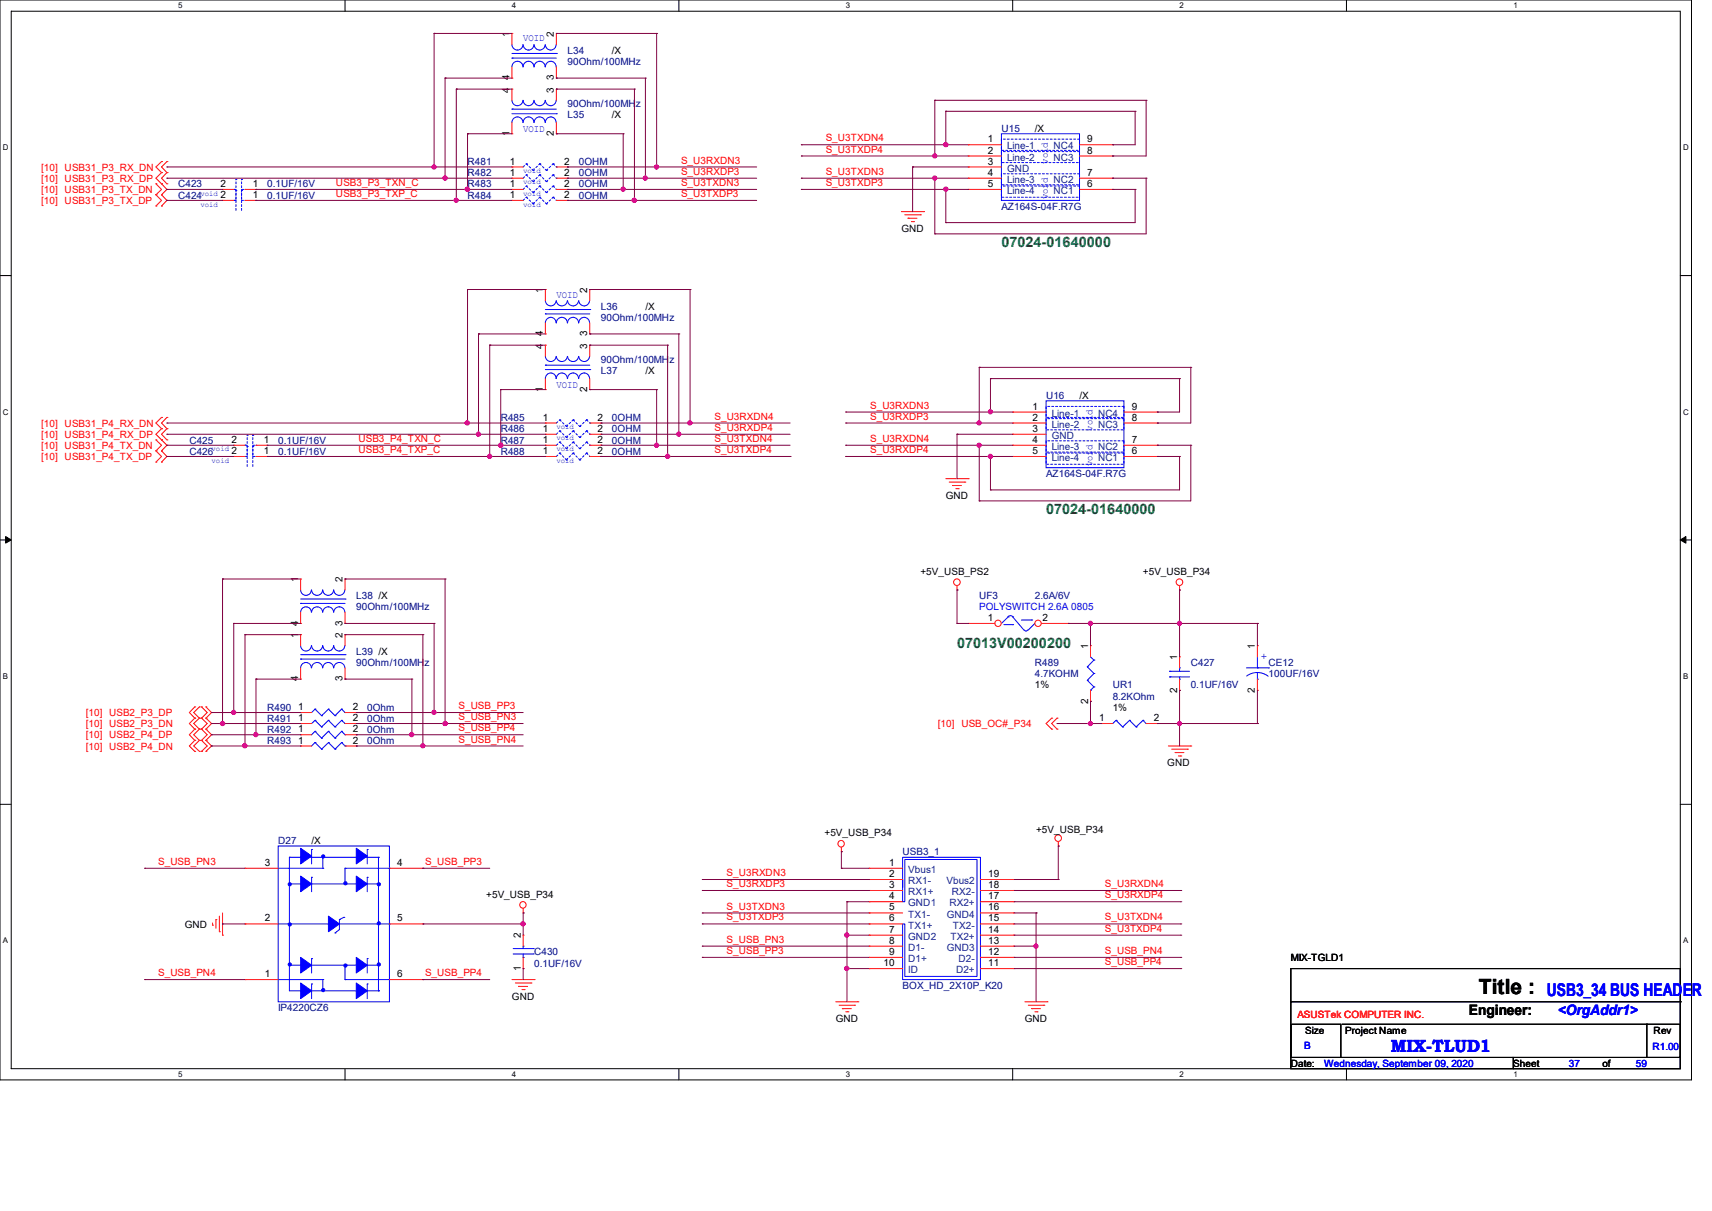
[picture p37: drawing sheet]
<svg xmlns="http://www.w3.org/2000/svg" width="297mm" height="210mm" viewBox="0 0 297 210" stroke-linecap="round" stroke-linejoin="round" font-family="sans-serif">
<defs><g id="words">
<text font-size="3.6" x="256.6" y="172.3">Title :</text>
<g font-size="3" fill="#00f">
<text x="268.4" y="172.7">USB3_34 BUS HEADER</text>
<text x="241.3" y="182.4">MIX-TLUD1</text>
</g>
<g font-size="2.5" fill="#008000">
<text x="173.7" y="42.9">07024-01640000</text>
<text x="181.5" y="89.2">07024-01640000</text>
<text x="166" y="112.4">07013V00200200</text>
</g>
<text font-size="2.5" x="254.8" y="176.1">Engineer:</text>
<text font-size="2.5" fill="#00f" x="270.3" y="176">&lt;OrgAddr1&gt;</text>
<g font-size="1.7">
<text x="88.4" y="6.4" transform="rotate(-90 88.4 6.4)">1</text>
<text x="96.1" y="6.4" transform="rotate(-90 96.1 6.4)">2</text>
<text x="106.2" y="9.4">/X</text>
<text x="88.4" y="16" transform="rotate(-90 88.4 16)">4</text>
<text x="88.4" y="13.9" transform="rotate(-90 88.4 13.9)">4</text>
<text x="96.1" y="16" transform="rotate(-90 96.1 16)">3</text>
<text x="96.1" y="13.9" transform="rotate(-90 96.1 13.9)">3</text>
<text x="88.4" y="23.6" transform="rotate(-90 88.4 23.6)">1</text>
<text x="96.1" y="23.6" transform="rotate(-90 96.1 23.6)">2</text>
<text x="106.2" y="20.5">/X</text>
<text x="179.5" y="22.9">/X</text>
<text x="88.4" y="28.5">1</text>
<text x="97.9" y="28.5">2</text>
<text x="171.4" y="24.7">1</text>
<text x="171.4" y="26.6">2</text>
<text x="171.4" y="28.5">3</text>
<text x="188.6" y="26.6">8</text>
<text x="188.6" y="24.7">9</text>
<text x="38.2" y="34.3">2</text>
<text x="38.2" y="32.4">2</text>
<text x="43.9" y="34.3">1</text>
<text x="43.9" y="32.4">1</text>
<text x="88.4" y="32.4">1</text>
<text x="88.4" y="34.3">1</text>
<text x="88.4" y="30.5">1</text>
<text x="97.9" y="32.4">2</text>
<text x="97.9" y="34.3">2</text>
<text x="97.9" y="30.5">2</text>
<text x="171.4" y="30.5">4</text>
<text x="171.4" y="32.4">5</text>
<text x="188.6" y="30.5">7</text>
<text x="188.6" y="32.4">6</text>
<text x="156.4" y="40.2">GND</text>
<text x="94.2" y="50.8" transform="rotate(-90 94.2 50.8)">1</text>
<text x="101.9" y="50.8" transform="rotate(-90 101.9 50.8)">2</text>
<text x="112" y="53.8">/X</text>
<text x="94.2" y="58.3" transform="rotate(-90 94.2 58.3)">4</text>
<text x="101.9" y="58.3" transform="rotate(-90 101.9 58.3)">3</text>
<text x="94.2" y="60.5" transform="rotate(-90 94.2 60.5)">4</text>
<text x="101.9" y="60.5" transform="rotate(-90 101.9 60.5)">3</text>
<text x="112" y="64.9">/X</text>
<text x="94.2" y="68" transform="rotate(-90 94.2 68)">1</text>
<text x="101.9" y="68" transform="rotate(-90 101.9 68)">2</text>
<text x="179.1" y="71">1</text>
<text x="187.3" y="69.2">/X</text>
<text x="196.3" y="71">9</text>
<text x="40.2" y="76.8">2</text>
<text x="45.8" y="76.8">1</text>
<text x="94.2" y="72.9">1</text>
<text x="94.2" y="74.9">1</text>
<text x="94.2" y="76.8">1</text>
<text x="103.7" y="72.9">2</text>
<text x="103.7" y="74.9">2</text>
<text x="103.7" y="76.8">2</text>
<text x="179.1" y="72.9">2</text>
<text x="179.1" y="74.9">3</text>
<text x="179.1" y="76.8">4</text>
<text x="196.3" y="72.9">8</text>
<text x="196.3" y="76.8">7</text>
<text x="40.2" y="78.7">2</text>
<text x="45.8" y="78.7">1</text>
<text x="94.2" y="78.7">1</text>
<text x="103.7" y="78.7">2</text>
<text x="179.1" y="78.7">5</text>
<text x="196.3" y="78.7">6</text>
<text x="164.1" y="86.6">GND</text>
<text x="51.7" y="101" transform="rotate(-90 51.7 101)">1</text>
<text x="59.4" y="101" transform="rotate(-90 59.4 101)">2</text>
<text x="159.7" y="99.7">+5V_USB_PS2</text>
<text x="198.3" y="99.7">+5V_USB_P34</text>
<text x="171.4" y="107.7">1</text>
<text x="180.9" y="107.7">2</text>
<text x="51.7" y="110.6" transform="rotate(-90 51.7 110.6)">1</text>
<text x="51.7" y="108.5" transform="rotate(-90 51.7 108.5)">4</text>
<text x="59.4" y="110.6" transform="rotate(-90 59.4 110.6)">2</text>
<text x="59.4" y="108.5" transform="rotate(-90 59.4 108.5)">3</text>
<text x="188.8" y="112.6" transform="rotate(-90 188.8 112.6)">1</text>
<text x="217.7" y="112.6" transform="rotate(-90 217.7 112.6)">1</text>
<text x="51.7" y="118.1" transform="rotate(-90 51.7 118.1)">4</text>
<text x="59.4" y="118.1" transform="rotate(-90 59.4 118.1)">3</text>
<text x="179.5" y="119.4">1%</text>
<text x="204.2" y="114.5" transform="rotate(-90 204.2 114.5)">1</text>
<text x="51.7" y="125">1</text>
<text x="51.7" y="123.1">1</text>
<text x="61.2" y="125">2</text>
<text x="61.2" y="123.1">2</text>
<text x="188.8" y="122" transform="rotate(-90 188.8 122)">2</text>
<text x="190.7" y="125">1</text>
<text x="193" y="123.2">1%</text>
<text x="200.2" y="125">2</text>
<text x="204.2" y="120.1" transform="rotate(-90 204.2 120.1)">2</text>
<text x="217.7" y="120.1" transform="rotate(-90 217.7 120.1)">2</text>
<text x="51.7" y="128.9">1</text>
<text x="51.7" y="127">1</text>
<text x="61.2" y="128.9">2</text>
<text x="61.2" y="127">2</text>
<text x="202.5" y="132.9">GND</text>
<text x="54.1" y="146.4">/X</text>
<text x="143" y="145">+5V_USB_P34</text>
<text x="179.7" y="144.5">+5V_USB_P34</text>
<text x="45.9" y="150.2">3</text>
<text x="68.9" y="150.2">4</text>
<text x="84.4" y="155.7">+5V_USB_P34</text>
<text x="154.3" y="150.2">1</text>
<text x="154.3" y="154">3</text>
<text x="154.3" y="152.1">2</text>
<text x="154.3" y="156">4</text>
<text x="171.4" y="156">17</text>
<text x="171.4" y="152.1">19</text>
<text x="171.4" y="154">18</text>
<text x="32" y="160.9">GND</text>
<text x="45.9" y="159.8">2</text>
<text x="68.9" y="159.8">5</text>
<text x="154.3" y="157.9">5</text>
<text x="154.3" y="161.8">7</text>
<text x="154.3" y="159.8">6</text>
<text x="171.4" y="159.8">15</text>
<text x="171.4" y="161.8">14</text>
<text x="171.4" y="157.9">16</text>
<text x="90.3" y="162.7" transform="rotate(-90 90.3 162.7)">2</text>
<text x="153.3" y="167.6">10</text>
<text x="154.3" y="165.6">9</text>
<text x="154.3" y="163.7">8</text>
<text x="171.4" y="167.6">11</text>
<text x="171.4" y="163.7">13</text>
<text x="171.4" y="165.6">12</text>
<text x="223.9" y="166.7">MIX-TGLD1</text>
<text x="45.9" y="169.5">1</text>
<text x="68.9" y="169.5">6</text>
<text x="88.8" y="173.4">GND</text>
<text x="90.3" y="168.4" transform="rotate(-90 90.3 168.4)">1</text>
<text x="145" y="177.3">GND</text>
<text x="177.8" y="177.3">GND</text>
<text x="226.4" y="179.2">Size</text>
<text x="233.4" y="179.2">Project Name</text>
<text x="286.9" y="179.4">Rev</text>
<text x="223.9" y="185">Date:</text>
<text x="262.5" y="185">Sheet</text>
<text x="278" y="185">of</text>
</g>
<g font-size="1.7" fill="#00f">
<text x="90.8" y="7.2">VOID</text>
<text x="90.8" y="22.9">VOID</text>
<text x="181.8" y="28.4" transform="rotate(-90 181.8 28.4)">void</text>
<text x="181.8" y="34.6" transform="rotate(-90 181.8 34.6)">void</text>
<text x="96.5" y="51.6">VOID</text>
<text x="96.5" y="67.2">VOID</text>
<text x="189.5" y="74.7" transform="rotate(-90 189.5 74.7)">void</text>
<text x="189.5" y="80.9" transform="rotate(-90 189.5 80.9)">void</text>
<text x="169.9" y="105.9">POLYSWITCH 2.6A 0805</text>
<text x="218.7" y="114.3">+</text>
<text x="226.3" y="181.9">B</text>
<text x="229.7" y="185">Wednesday, September 09, 2020</text>
<text x="272.2" y="185">37</text>
<text x="283.8" y="185">59</text>
<text x="286.7" y="182.1">R1.00</text>
</g>
<g font-size="1.7" fill="#000080">
<text x="98.5" y="9.4">L34</text>
<text x="98.5" y="11.3">90Ohm/100MHz</text>
<text x="98.5" y="20.5">L35</text>
<text x="98.5" y="18.6">90Ohm/100MHz</text>
<text x="173.7" y="22.9">U15</text>
<text x="81.1" y="28.7">R481</text>
<text x="100.4" y="28.7">0OHM</text>
<text x="30.9" y="34.5">C424</text>
<text x="30.9" y="32.5">C423</text>
<text x="46.4" y="34.5">0.1UF/16V</text>
<text x="46.4" y="32.5">0.1UF/16V</text>
<text x="81.1" y="32.5">R483</text>
<text x="81.1" y="34.5">R484</text>
<text x="81.1" y="30.6">R482</text>
<text x="100.4" y="32.5">0OHM</text>
<text x="100.4" y="34.5">0OHM</text>
<text x="100.4" y="30.6">0OHM</text>
<text x="173.7" y="36.4">AZ164S-04F.R7G</text>
<text x="104.3" y="53.8">L36</text>
<text x="104.3" y="55.7">90Ohm/100MHz</text>
<text x="104.3" y="64.9">L37</text>
<text x="104.3" y="63">90Ohm/100MHz</text>
<text x="181.5" y="69.2">U16</text>
<text x="32.8" y="76.9">C425</text>
<text x="48.3" y="76.9">0.1UF/16V</text>
<text x="86.9" y="73.1">R485</text>
<text x="86.9" y="75">R486</text>
<text x="86.9" y="76.9">R487</text>
<text x="106.2" y="73.1">0OHM</text>
<text x="106.2" y="75">0OHM</text>
<text x="106.2" y="76.9">0OHM</text>
<text x="32.8" y="78.8">C426</text>
<text x="48.3" y="78.8">0.1UF/16V</text>
<text x="86.9" y="78.8">R488</text>
<text x="106.2" y="78.8">0OHM</text>
<text x="181.5" y="82.7">AZ164S-04F.R7G</text>
<text x="61.8" y="103.9">L38 /X</text>
<text x="61.8" y="105.9">90Ohm/100MHz</text>
<text x="169.9" y="103.9">UF3</text>
<text x="179.5" y="103.9">2.6A/6V</text>
<text x="61.8" y="113.6">L39 /X</text>
<text x="61.8" y="115.5">90Ohm/100MHz</text>
<text x="179.5" y="115.5">R489</text>
<text x="179.5" y="117.4">4.7KOHM</text>
<text x="193" y="119.4">UR1</text>
<text x="206.6" y="115.5">C427</text>
<text x="206.6" y="119.4">0.1UF/16V</text>
<text x="220.1" y="115.5">CE12</text>
<text x="220.1" y="117.4">100UF/16V</text>
<text x="46.4" y="125.2">R491</text>
<text x="46.4" y="123.2">R490</text>
<text x="63.7" y="125.2">0Ohm</text>
<text x="63.7" y="123.2">0Ohm</text>
<text x="193" y="121.3">8.2KOhm</text>
<text x="46.4" y="129">R493</text>
<text x="46.4" y="127.1">R492</text>
<text x="63.7" y="129">0Ohm</text>
<text x="63.7" y="127.1">0Ohm</text>
<text x="48.3" y="146.4">D27</text>
<text x="156.6" y="148.3">USB3_1</text>
<text x="92.7" y="165.7">C430</text>
<text x="92.7" y="167.6">0.1UF/16V</text>
<text x="156.6" y="171.5">BOX_HD_2X10P_K20</text>
<text x="48.3" y="175.3">IP4220CZ6</text>
</g>
<g font-size="1.7" fill="#f00">
<text x="7.2" y="29.6">[10] USB31_P3_RX_DN</text>
<text x="118.1" y="28.4">S_U3RXDN3</text>
<text x="143.3" y="26.5">S_U3TXDP4</text>
<text x="143.3" y="24.5">S_U3TXDN4</text>
<text x="7.2" y="31.5">[10] USB31_P3_RX_DP</text>
<text x="7.2" y="35.4">[10] USB31_P3_TX_DP</text>
<text x="7.2" y="33.5">[10] USB31_P3_TX_DN</text>
<text x="58.3" y="32.3">USB3_P3_TXN_C</text>
<text x="58.3" y="34.2">USB3_P3_TXP_C</text>
<text x="118.1" y="30.3">S_U3RXDP3</text>
<text x="118.1" y="32.3">S_U3TXDN3</text>
<text x="118.1" y="34.2">S_U3TXDP3</text>
<text x="143.3" y="32.3">S_U3TXDP3</text>
<text x="143.3" y="30.3">S_U3TXDN3</text>
<text x="151" y="70.9">S_U3RXDN3</text>
<text x="7.2" y="74">[10] USB31_P4_RX_DN</text>
<text x="7.2" y="77.9">[10] USB31_P4_TX_DN</text>
<text x="7.2" y="75.9">[10] USB31_P4_RX_DP</text>
<text x="62.2" y="76.6">USB3_P4_TXN_C</text>
<text x="123.9" y="74.7">S_U3RXDP4</text>
<text x="123.9" y="72.8">S_U3RXDN4</text>
<text x="123.9" y="76.6">S_U3TXDN4</text>
<text x="151" y="76.6">S_U3RXDN4</text>
<text x="151" y="72.8">S_U3RXDP3</text>
<text x="7.2" y="79.8">[10] USB31_P4_TX_DP</text>
<text x="62.2" y="78.6">USB3_P4_TXP_C</text>
<text x="123.9" y="78.6">S_U3TXDP4</text>
<text x="151" y="78.6">S_U3RXDP4</text>
<text x="14.9" y="124.2">[10] USB2_P3_DP</text>
<text x="79.5" y="123">S_USB_PP3</text>
<text x="79.5" y="124.9">S_USB_PN3</text>
<text x="14.9" y="126.2">[10] USB2_P3_DN</text>
<text x="14.9" y="128.1">[10] USB2_P4_DP</text>
<text x="14.9" y="130">[10] USB2_P4_DN</text>
<text x="79.5" y="126.8">S_USB_PP4</text>
<text x="79.5" y="128.8">S_USB_PN4</text>
<text x="162.7" y="126.2">[10] USB_OC#_P34</text>
<text x="27.4" y="150">S_USB_PN3</text>
<text x="73.7" y="150">S_USB_PP3</text>
<text x="126.1" y="153.8">S_U3RXDP3</text>
<text x="126.1" y="151.9">S_U3RXDN3</text>
<text x="191.7" y="155.8">S_U3RXDP4</text>
<text x="191.7" y="153.8">S_U3RXDN4</text>
<text x="126.1" y="159.6">S_U3TXDP3</text>
<text x="126.1" y="157.7">S_U3TXDN3</text>
<text x="191.7" y="161.6">S_U3TXDP4</text>
<text x="191.7" y="159.6">S_U3TXDN4</text>
<text x="126.1" y="163.5">S_USB_PN3</text>
<text x="126.1" y="165.4">S_USB_PP3</text>
<text x="191.7" y="167.4">S_USB_PP4</text>
<text x="191.7" y="165.4">S_USB_PN4</text>
<text x="27.4" y="169.3">S_USB_PN4</text>
<text x="73.7" y="169.3">S_USB_PP4</text>
<text x="225.1" y="176.5">ASUSTek COMPUTER INC.</text>
</g>
<g font-size="1.7" fill="#004080">
<text x="174.7" y="25.9">Line-1</text>
<text x="174.7" y="27.9">Line-2</text>
<text x="174.7" y="29.8">GND</text>
<text x="182.8" y="27.9">NC3</text>
<text x="182.8" y="25.9">NC4</text>
<text x="174.7" y="31.7">Line-3</text>
<text x="174.7" y="33.7">Line-4</text>
<text x="182.8" y="31.7">NC2</text>
<text x="182.8" y="33.7">NC1</text>
<text x="182.5" y="72.3">Line-1</text>
<text x="182.5" y="74.2">Line-2</text>
<text x="182.5" y="76.1">GND</text>
<text x="190.5" y="74.2">NC3</text>
<text x="190.5" y="72.3">NC4</text>
<text x="182.5" y="78">Line-3</text>
<text x="182.5" y="80">Line-4</text>
<text x="190.5" y="78">NC2</text>
<text x="190.5" y="80">NC1</text>
<text x="157.6" y="151.4">Vbus1</text>
<text x="157.6" y="155.2">RX1+</text>
<text x="157.6" y="153.3">RX1-</text>
<text x="164.2" y="153.3">Vbus2</text>
<text x="165.1" y="155.2">RX2-</text>
<text x="157.6" y="159.1">TX1-</text>
<text x="157.6" y="161">TX1+</text>
<text x="157.6" y="157.2">GND1</text>
<text x="164.2" y="159.1">GND4</text>
<text x="164.7" y="157.2">RX2+</text>
<text x="165.3" y="161">TX2-</text>
<text x="157.6" y="163">GND2</text>
<text x="157.6" y="166.8">D1+</text>
<text x="157.6" y="164.9">D1-</text>
<text x="164.2" y="164.9">GND3</text>
<text x="164.9" y="163">TX2+</text>
<text x="166.3" y="166.8">D2-</text>
<text x="157.6" y="168.8">ID</text>
<text x="165.9" y="168.8">D2+</text>
</g>
<g font-size="1.4">
<text x="30.9" y="1.4">5</text>
<text x="88.8" y="1.4">4</text>
<text x="146.7" y="1.4">3</text>
<text x="204.6" y="1.4">2</text>
<text x="262.6" y="1.4">1</text>
<text x=".5" y="26.1">D</text>
<text x="292" y="26.1">D</text>
<text x=".5" y="71.9">C</text>
<text x="292" y="71.9">C</text>
<text x=".5" y="117.8">B</text>
<text x="292" y="117.8">B</text>
<text x=".5" y="163.6">A</text>
<text x="292" y="163.6">A</text>
<text x="30.9" y="186.8">5</text>
<text x="88.8" y="186.8">4</text>
<text x="146.7" y="186.8">3</text>
<text x="204.6" y="186.8">2</text>
<text x="262.6" y="186.8">1</text>
</g>
<g font-size="1.3" fill="#00f">
<text x="34.8" y="35.8">void</text>
<text x="34.8" y="33.9">void</text>
<text x="90.8" y="33.9">void</text>
<text x="90.8" y="30">void</text>
<text x="90.8" y="35.8">void</text>
<text x="90.8" y="32">void</text>
<text x="96.5" y="74.4">void</text>
<text x="96.5" y="76.4">void</text>
<text x="36.7" y="78.3">void</text>
<text x="36.7" y="80.2">void</text>
<text x="96.5" y="78.3">void</text>
<text x="96.5" y="80.2">void</text>
</g>
</g></defs>
<path d="M0 0h293.5v187.3h-293.5zM1.9 1.9h289.6v183.4h-289.6z" fill="none" stroke="#000" stroke-width=".17"/>
<g fill="#fff">
<path d="M30.9 .2h.8v1.5h-.8z"/>
<path d="M30.9 185.5h.8v1.6h-.8z"/>
</g>
<path d="M59.9 0v1.9M59.9 185.3v2" fill="none" stroke="#000" stroke-width=".17"/>
<g fill="#fff">
<path d="M88.8 .2h.8v1.5h-.8z"/>
<path d="M88.8 185.5h.8v1.6h-.8z"/>
</g>
<path d="M117.8 0v1.9M117.8 185.3v2" fill="none" stroke="#000" stroke-width=".17"/>
<g fill="#fff">
<path d="M146.7 .2h.8v1.5h-.8z"/>
<path d="M146.7 185.5h.8v1.6h-.8z"/>
</g>
<path d="M175.7 0v1.9M175.7 185.3v2" fill="none" stroke="#000" stroke-width=".17"/>
<g fill="#fff">
<path d="M204.6 .2h.8v1.5h-.8z"/>
<path d="M204.6 185.5h.8v1.6h-.8z"/>
</g>
<path d="M233.6 0v1.9M233.6 185.3v2" fill="none" stroke="#000" stroke-width=".17"/>
<g fill="#fff">
<path d="M262.6 .2h.7v1.5h-.7z"/>
<path d="M262.6 185.5h.7v1.6h-.7z"/>
<path d="M.5 24.8h1v1.6h-1z"/>
<path d="M292 24.8h1v1.6h-1z"/>
<path d="M.5 70.7h1v1.5h-1z"/>
<path d="M292 70.7h1v1.5h-1z"/>
</g>
<path d="M0 47.8h1.9M291.5 47.8h2" fill="none" stroke="#000" stroke-width=".17"/>
<g fill="#fff">
<path d="M.5 116.5h.9v1.6h-.9z"/>
<path d="M292 116.5h.9v1.6h-.9z"/>
</g>
<path d="M0 93.6h1.9M291.5 93.6h2" fill="none" stroke="#000" stroke-width=".17"/>
<path d="M1 93l.9 .6-.9 .6zM291.5 93.6l1-.6v1.2z" fill="#000" stroke="#000" stroke-width=".17"/>
<g fill="#fff">
<path d="M.5 162.4h.9v1.5h-.9z"/>
<path d="M292 162.4h.9v1.5h-.9z"/>
</g>
<path d="M0 139.5h1.9M291.5 139.5h2M223.9 168h67.6v15.4h-67.6zM223.9 177.6h8.7v5.8h-8.7zM223.9 173.7h67.6M232.8 177.6h52.9M285.7 177.6h5.8v5.8h-5.8zM285.7 177.6h.1M291.5 173.7h.1M223.9 183.4h38.7v1.9h-38.7zM262.6 183.4h28.9v1.9h-28.9z" fill="none" stroke="#000" stroke-width=".17"/>
<g fill="none" stroke="#f00" stroke-width=".17">
<path d="M88.8 5.8h.1M88.8 13.5h.1M88.8 15.5h.1M88.8 5.8v1.9M88.8 11.6v1.9M88.8 15.5v1.9M96.5 5.8h.1M96.5 13.5h.1M96.5 15.5h.1M96.5 5.8v1.9M96.5 11.6v1.9M96.5 15.5v1.9"/>
<path d="M27.1 33.8h.1M27.1 35.7h.1M27.1 31.9h.1M27.1 33.8l.9 1-.9 .9M27.1 31.9l.9 1-.9 .9M28 31.9h.1M28 29.9h.1M28 35.7h.1M28 33.8h.1M28 28h.1M28 29.9l-.9 1 .9 1M28 33.8l1 1-1 .9"/>
<path d="M28 28l-.9 1 .9 .9M28 31.9l1 1-1 .9M29 31.9h.1M29 29.9h.1M29 28h.1M29 29.9l-1 1 1 1M29 28l-1 1 1 .9M38.6 34.8h.1M38.6 32.9h.1M38.6 34.8h2M38.6 32.9h2M42.5 34.8h1.9"/>
<path d="M42.5 32.9h1.9M44.4 34.8h.1M44.4 32.9h.1M88.8 32.9h.1M88.8 29h.1M88.8 23.2h.1M88.8 34.8h.1M88.8 34.8h2M88.8 32.9h2M88.8 21.3v1.9M88.8 29h2M96.5 23.2h.1"/>
<path d="M96.5 34.8h2M96.5 32.9h2M96.5 21.3v1.9M96.5 29h2M98.5 32.9h.1M98.5 29h.1M98.5 34.8h.1M156.4 36.7h3.8M157 37.3h2.7M157.5 37.8h.1M157.5 37.8h1.6M158.1 38.4h.4"/>
<path d="M158.5 38.4h.1M159.7 37.3h.1M160.2 36.7h.1M94.6 59.9h.1M94.6 50.2h.1M94.6 57.9h.1M94.6 50.2v2M94.6 56v1.9M94.6 59.9v1.9M102.3 59.9h.1M102.3 50.2h.1M102.3 57.9h.1"/>
<path d="M102.3 50.2v2M102.3 56v1.9M102.3 59.9v1.9M27.1 78.2h.1M27.1 76.3h.1M27.1 78.2l.9 1-.9 .9M27.1 76.3l.9 .9-.9 1M28 74.3h.1M28 72.4h.1M28 78.2h.1M28 76.3h.1M28 72.4l-.9 1 .9 .9"/>
<path d="M28 78.2l1 1-1 .9M28 74.3l-.9 1 1.9 1.9-1 1M29 74.3h.1M29 72.4h.1M29 76.3h.1M29 72.4l-1 1 1 .9M29 74.3l-1 1 1 1M94.6 73.4h.1M94.6 67.6h.1M94.6 73.4h1.9M94.6 65.7v1.9M102.3 67.6h.1"/>
<path d="M102.3 73.4h2M102.3 65.7v1.9M104.3 73.4h.1M27.1 80.1h.1M28 80.1h.1M164.1 83h3.9M164.7 83.6h2.7M165.3 84.2h.1M165.3 84.2h1.5M165.8 84.8h.4M166.2 84.8h.1M167.4 83.6h.1"/>
<path d="M168 83h.1M52.2 110.1h.1M52.2 117.8h.1M52.2 110.1v1.9M52.2 115.8v2M59.9 110.1h.1M59.9 117.8h.1M59.9 110.1v1.9M59.9 115.8v2M166 102.3h.1M166 101.6v.7M204.6 102.3h.1"/>
<path d="M204.6 101.6v.7M218.1 112h.1M218.1 119.7h.1M218.1 112v1.9M218.1 117.8v1.9M33.8 124.5h.1M33.8 126.4h.1M33.8 128.4h.1M33.8 130.3h.1M33.8 122.6h.1M33.8 124.5l-.9 1 .9 .9M33.8 126.4l-.9 1 .9 1"/>
<path d="M33.8 128.4l-.9 1 .9 .9M33.8 122.6l-.9 1 .9 .9M34.6 126.4h.1M34.6 124.5h.1M34.6 128.4h.1M34.6 130.3h.1M34.6 122.6h.1M34.6 124.5l-1 1 1 .9M34.6 126.4l-1 1 1 1M34.6 128.4l-1 1 1 .9M34.6 122.6l-1 1 1 .9M35 126.4h.1"/>
<path d="M35 124.5h.1M35 128.4h.1M35 130.3h.1M35 122.6h.1M35 124.5l.9 1-.9 .9M35 126.4l.9 1-.9 1M35 128.4l.9 1-.9 .9M35 122.6l.9 1-.9 .9M35.7 124.5h.1M35.7 126.4h.1M35.7 128.4h.1M35.7 130.3h.1"/>
<path d="M35.7 122.6h.1M35.7 124.5l1 1-1 .9M35.7 126.4l1 1-1 1M35.7 128.4l1 1-1 .9M35.7 122.6l1 1-1 .9M52.2 129.4h.1M52.2 125.5h.1M52.2 129.4h1.9M52.2 125.5h1.9M59.9 129.4h1.9M59.9 125.5h1.9M61.8 129.4h.1"/>
<path d="M61.8 125.5h.1M182.5 124.5h.1M182.5 126.4h.1M182.5 124.5l-1 1 1 .9M183.4 124.5h.1M183.4 126.4h.1M183.4 124.5l-.9 1 .9 .9M191.1 125.5h.1M191.1 125.5h1.9M198.8 125.5h2M200.8 125.5h.1M202.7 129.4h3.9"/>
<path d="M203.3 129.9h2.7M203.9 130.5h.1M203.9 130.5h1.5M204.4 131.1h.5M204.9 131.1h.1M206 129.9h.1M206.6 129.4h.1M37.5 159.5h.1M37.5 159.5v1.5M38.1 158.9v2.7M38.6 158.3v3.9M42.5 150.6h.1"/>
<path d="M42.5 150.6h5.8M67.6 150.6h5.8M73.4 150.6h.1M90.8 158.3h.1M90.8 157.5v.8M146 147.7h.1M146 146.9v.8M150.8 150.6h.1M150.8 154.4h.1M150.8 158.3h.1M150.8 152.5h.1M150.8 156.4h.1"/>
<path d="M150.8 150.6h5.8M150.8 154.4h5.8M150.8 158.3h5.8M150.8 156.4h5.8M150.8 152.5h5.8M170.1 154.4h5.8M170.1 158.3h5.8M170.1 156.4h5.8M170.1 152.5h5.8M175.9 156.4h.1M175.9 152.5h.1M175.9 158.3h.1"/>
<path d="M175.9 154.4h.1M183.6 146.7h.1M183.6 146v.7M36.9 160.4h.1M36.9 160.1v.3M38.1 161.6h.1M38.6 162.2h.1M42.5 169.9h.1M42.5 160.2h.1M42.5 169.9h5.8M42.5 160.2h5.8M67.6 169.9h5.8"/>
<path d="M67.6 160.2h5.8M73.4 160.2h.1M73.4 169.9h.1M88.8 169.9h3.9M89.4 170.5h2.7M90 171.1h.1M90 171.1h1.5M90.6 171.6h.3M90.8 168h.1M90.8 162.2h.1M90.8 162.2v1.9M90.8 166v2"/>
<path d="M90.9 171.6h.1M92.1 170.5h.1M92.7 169.9h.1M145 173.7h3.8M145.6 174.3h2.7M146.1 174.9h.1M146.1 174.9h1.6M146.7 175.5h.4M147.1 175.5h.1M148.3 174.3h.1M148.8 173.7h.1M150.8 162.2h.1"/>
<path d="M150.8 166h.1M150.8 160.2h.1M150.8 164.1h.1M150.8 168h.1M150.8 162.2h5.8M150.8 166h5.8M150.8 168h5.8M150.8 164.1h5.8M150.8 160.2h5.8M170.1 162.2h5.8M170.1 166h5.8M170.1 168h5.8"/>
<path d="M170.1 164.1h5.8M170.1 160.2h5.8M175.9 168h.1M175.9 164.1h.1M175.9 160.2h.1M175.9 166h.1M175.9 162.2h.1M177.8 173.7h3.9M178.4 174.3h2.7M179 174.9h.1M179 174.9h1.5M179.5 175.5h.4"/>
<path d="M179.9 175.5h.1M181.1 174.3h.1M181.7 173.7h.1"/>
<circle cx="166" cy="101" r=".57"/>
<circle cx="204.6" cy="101" r=".57"/>
<circle cx="90.7" cy="156.9" r=".56"/>
<circle cx="145.9" cy="146.3" r=".56"/>
<circle cx="183.6" cy="145.4" r=".57"/>
</g>
<g fill="none" stroke="#00f" stroke-width=".17">
<path d="M88.8 11.6a.95 .95 0 0 1 1-1 .95 .95 0 0 1 .9 1M88.8 10.1h.1M88.8 7.7a.95 .95 0 0 0 1 1 .95 .95 0 0 0 .9-1M88.8 18.9h.1M88.8 17.4a.95 .95 0 0 0 1 .9 .95 .95 0 0 0 .9-.9M88.8 9.3h7.7M88.8 10.1h7.7M88.8 19.7h7.7M88.8 18.9h7.7M90.8 11.6a.93 .93 0 0 1 .9-1 .93 .93 0 0 1 .9 1M90.8 7.7a.93 .93 0 0 0 .9 1 .93 .93 0 0 0 .9-1M90.8 17.4a.93 .93 0 0 0 .9 .9 .93 .93 0 0 0 .9-.9"/>
<path d="M92.7 7.7a.95 .95 0 0 0 .9 1 .95 .95 0 0 0 1-1 .95 .95 0 0 0 .9 1 .95 .95 0 0 0 1-1M92.7 17.4a.95 .95 0 0 0 .9 .9 .95 .95 0 0 0 1-.9 .95 .95 0 0 0 .9 .9 .95 .95 0 0 0 1-.9M92.7 11.6a.95 .95 0 0 1 .9-1 .95 .95 0 0 1 1 1 .95 .95 0 0 1 .9-1 .95 .95 0 0 1 1 1M96.5 9.3h.1M96.5 19.7h.1M88.8 21.3a.95 .95 0 0 1 1-1 .95 .95 0 0 1 .9 1M90.8 21.3a.93 .93 0 0 1 .9-1 .93 .93 0 0 1 .9 1M92.7 21.3a.95 .95 0 0 1 .9-1 .95 .95 0 0 1 1 1 .95 .95 0 0 1 .9-1 .95 .95 0 0 1 1 1M94.6 54.4h.1M94.6 53.7h7.7M94.6 54.4h7.7M96.5 52.2a.93 .93 0 0 1-1 .8 .93 .93 0 0 1-.9-.8"/>
<path d="M96.5 56a.93 .93 0 0 0-1-1 .93 .93 0 0 0-.9 1M98.4 52.2a.95 .95 0 0 1-.9 .8 .95 .95 0 0 1-1-.8M98.4 56a.95 .95 0 0 0-.9-1 .95 .95 0 0 0-1 1M100.4 52.2a.95 .95 0 0 1-1 .8 .95 .95 0 0 1-.9-.8M100.4 56a.95 .95 0 0 0-1-1 .95 .95 0 0 0-.9 1M102.3 52.2a.93 .93 0 0 1-1 .8 .93 .93 0 0 1-.9-.8M102.3 56a.93 .93 0 0 0-1-1 .93 .93 0 0 0-.9 1M102.3 53.7h.1M94.6 65.7a.93 .93 0 0 1 .9-1 .93 .93 0 0 1 1 1M94.6 63.3h.1M94.6 64.1h7.7M94.6 63.3h7.7"/>
<path d="M96.5 61.8a.93 .93 0 0 1-1 .9 .93 .93 0 0 1-.9-.9M96.5 65.7a.95 .95 0 0 1 1-1 .95 .95 0 0 1 .9 1M98.4 61.8a.95 .95 0 0 1-.9 .9 .95 .95 0 0 1-1-.9M98.5 65.7a.95 .95 0 0 1 .9-1 .95 .95 0 0 1 1 1M100.4 61.8a.95 .95 0 0 1-1 .9 .95 .95 0 0 1-.9-.9M100.4 65.7a.93 .93 0 0 1 .9-1 .93 .93 0 0 1 1 1M102.3 61.8a.93 .93 0 0 1-1 .9 .93 .93 0 0 1-.9-.9M102.3 64.1h.1M52.2 114.3h.1M52.2 112a.93 .93 0 0 0 .9 .9 .93 .93 0 0 0 .9-.9M52.2 115.8a.93 .93 0 0 1 .9-.9 .93 .93 0 0 1 .9 .9M52.2 113.5h7.7"/>
<path d="M52.2 114.3h7.7M54.1 112a.95 .95 0 0 0 .9 .9 .95 .95 0 0 0 1-.9M54.1 115.8a.95 .95 0 0 1 .9-.9 .95 .95 0 0 1 1 .9M56 112a.93 .93 0 0 0 .9 .9 .93 .93 0 0 0 1-.9M56 115.8a.93 .93 0 0 1 .9-.9 .93 .93 0 0 1 1 .9M57.9 112a.95 .95 0 0 0 1 .9 .95 .95 0 0 0 .9-.9M57.9 115.8a.95 .95 0 0 1 1-.9 .95 .95 0 0 1 .9 .9M59.9 113.5h.1M174.2 108.3h1.5M174.9 106.9a.59 .59 0 0 1 .8 .1M174.9 107h.1M174.9 107l-1.2 1.1"/>
<path d="M175.7 107h.1M175.7 108.3h.1M175.7 107l1.9 2.3M177.2 107.5h1.8M178.3 109.2l-.3 .2-.3-.2M179 107.5h.1M179.5 108.1h.1M179.5 108.1l-1.1 1.2M216.2 115.8h3.9M218.1 116.6l1.2 .3 .7 .4M218.1 116.6l-.8 .1-1 .5M218.1 117.8h.1"/>
<path d="M218.1 115.8h.1M218.1 113.9v1.9M218.1 116.6v1.2M220.1 115.8h.1M54.7 128.8h.1M54.7 124.9h.1M54.7 128.8l1.1 1.1M54.7 128.8l-.6 .6M54.7 124.9l1.1 1.2M54.7 124.9l-.6 .6M55.8 129.9h.1M55.8 126.1h.1"/>
<path d="M57 128.8h.1M57 124.9h.1M57 128.8l1.1 1.1M57 128.8l-1.2 1.1M57 124.9l1.1 1.2M57 124.9l-1.2 1.2M58.1 129.9h.1M58.1 126.1h.1M59.3 128.8h.1M59.3 124.9h.1M59.3 128.8l.6 .6M59.3 128.8l-1.2 1.1"/>
<path d="M59.3 124.9l.6 .6M59.3 124.9l-1.2 1.2M59.9 129.4h.1M59.9 125.5h.1M193.6 124.9h.1M193.6 124.9l1.2 1.2M193.6 124.9l-.6 .6M194.8 126.1h.1M196 124.9h.1M196 124.9l1.1 1.2M196 124.9l-1.2 1.2M197.1 126.1h.1"/>
<path d="M198.3 124.9h.1M198.3 124.9l.5 .6M198.3 124.9l-1.2 1.2M198.8 125.5h.1M48.3 146.7h19.3v27h-19.3zM48.3 150.6h7.7M50.2 148.7h.1M50.2 148.7v23.1h15.5M50.2 148.7h15.5M50.2 153.3h15.5M54.1 152.1h.1M54.1 147.3h.1"/>
<path d="M54.1 147.3v2.5M54.1 152.1v2.5M56 150.6h.1M56 148.7h.1M56 148.7v1.9M58.9 159.5h.1M58.9 159.5v1.7l-.8 .6M59.6 159.1h.1M59.6 159.1l-.7 .4M59.9 150.6h.1M59.9 150.6h7.7M59.9 150.6v2.7"/>
<path d="M63.7 152.1h.1M63.7 147.3h.1M63.7 147.3v2.5M63.7 152.1v2.5M65.7 148.7h.1M65.7 153.3h.1M65.7 148.7v23.1M67.6 150.6h.1M156.6 148.7h13.5v21.2h-13.5v-9.7h.4v9.1h12.5v-20.2h-12.5v7.3h-.4zM48.3 169.9h7.7M48.3 160.2h19.3M50.2 167.4h15.5"/>
<path d="M54.1 170.6h.1M54.1 166.2h.1M54.1 166.2v2.5M54.1 170.6v2.6M56 169.9h.1M56 171.8h.1M56 169.9v1.9M58.1 161.8h.1M59.9 169.9h.1M59.9 169.9h7.5M59.9 167.4v2.5M63.7 170.6h.1"/>
<path d="M63.7 166.2h.1M63.7 166.2v2.5M63.7 170.6v2.6M65.7 171.8h.1M65.7 167.4h.1M67.4 169.9h.1M67.6 160.2h.1M89 165.4h3.5M89 164.5h3.5M90.8 166h.1M90.8 164.1h.1M90.8 164.1v.4"/>
<path d="M90.8 165.4v.6M92.5 165.4h.1M92.5 164.5h.1"/>
</g>
<g fill="none" stroke="#00f" stroke-width=".17" stroke-dasharray=".3">
<path d="M40.6 34.8h.1M40.6 32.9h.1M40.9 36.5v-3.5M40.9 33h.1M40.9 34.8h-.3M40.9 34.6v-3.5M40.9 31.1h.1M40.9 32.9h-.3M41.9 36.5v-3.5M41.9 33h.1M41.9 34.8h.6M41.9 34.6v-3.5"/>
<path d="M41.9 31.1h.1M41.9 32.9h.6M42.5 34.8h.1M42.5 32.9h.1M90.8 32.9l.5-.6M90.8 29l.5-.6M90.8 34.8l.5-.6M91.3 32.3l1.2 1.1M91.3 32.3h.1M91.3 28.4l1.2 1.1M91.3 28.4h.1M91.3 34.2l1.2 1.1"/>
<path d="M91.3 34.2h.1M92.5 33.4h.1M92.5 33.4l1.1-1.1M92.5 29.5h.1M92.5 29.5l1.1-1.1M92.5 35.3h.1M92.5 35.3l1.1-1.1M93.6 32.3l1.2 1.1M93.6 32.3h.1M93.6 28.4l1.2 1.1M93.6 28.4h.1M93.6 34.2l1.2 1.1"/>
<path d="M93.6 34.2h.1M94.8 33.4h.1M94.8 33.4l1.2-1.1M94.8 29.5h.1M94.8 29.5l1.2-1.1M94.8 35.3h.1M94.8 35.3l1.2-1.1M96 32.3l.5 .6M96 32.3h.1M96 28.4l.5 .6M96 28.4h.1M96 34.2l.5 .6"/>
<path d="M96 34.2h.1M96.5 32.9h.1M96.5 29h.1M96.5 34.8h.1M96.5 73.4l.6-.6M97.1 72.8l1.2 1.2M97.1 72.8h.1M98.3 74h.1M98.3 74l1.1-1.2M99.4 72.8l1.2 1.2M99.4 72.8h.1M100.6 74h.1"/>
<path d="M100.6 74l1.2-1.2M101.8 72.8l.5 .6M101.8 72.8h.1M102.3 73.4h.1"/>
</g>
<g fill="#00f" stroke="#00f" stroke-width=".17">
<path d="M61.8 170.5l1.9 1.3-1.9 1.4z"/>
<path d="M52.2 170.5l1.9 1.3-1.9 1.4z"/>
<path d="M57 158.9l1.9 1.3-1.9 1.4z"/>
<path d="M61.8 166l1.9 1.4-1.9 1.3z"/>
<path d="M52.2 166l1.9 1.4-1.9 1.3z"/>
<path d="M52.2 151.9l1.9 1.4-1.9 1.3z"/>
<path d="M61.8 151.9l1.9 1.4-1.9 1.3z"/>
<path d="M52.2 147.1l1.9 1.4-1.9 1.3z"/>
<path d="M61.8 147.1l1.9 1.4-1.9 1.3z"/>
<circle cx="59.9" cy="167.4" r=".28"/>
<circle cx="50.3" cy="167.3" r=".28"/>
<circle cx="65.7" cy="167.3" r=".28"/>
<circle cx="56.1" cy="171.7" r=".28"/>
<circle cx="50.3" cy="160.3" r=".28"/>
<circle cx="65.7" cy="160.1" r=".28"/>
<circle cx="59.9" cy="153.2" r=".28"/>
<circle cx="65.7" cy="153.4" r=".28"/>
<circle cx="50.3" cy="153.4" r=".28"/>
<circle cx="56.1" cy="148.5" r=".28"/>
</g>
<circle cx="173.1" cy="108.1" r=".55" fill="#fff" stroke="#f00" stroke-width=".17"/>
<path d="M168 108.1h.1M168 108.1h4.6" fill="none" stroke="#f00" stroke-width=".17"/>
<circle cx="180.1" cy="108.1" r=".55" fill="#fff" stroke="#f00" stroke-width=".17"/>
<g fill="none" stroke="#f00" stroke-width=".17">
<path d="M88.8 30.9h.1M88.8 30.9h2M96.5 30.9h2M98.5 30.9h.1M168 25.1h.1M168 27.1h.1M168 29h.1M168 30.9h.1M168 32.9h.1M168 30.9h5.7M168 25.1h5.7M168 27.1h5.7"/>
<path d="M168 29h5.7M168 32.9h5.7M187.3 30.9h5.7M187.3 25.1h5.7M187.3 27.1h5.7M187.3 32.9h5.7M193 27.1h.1M193 30.9h.1M193 32.9h.1M193 25.1h.1M40.6 77.2h.1M40.6 79.2h.1"/>
<path d="M40.6 77.2h1.9M40.6 79.2h1.9M44.4 77.2h2M44.4 79.2h2M46.4 77.2h.1M46.4 79.2h.1M94.6 75.3h.1M94.6 77.2h.1M94.6 79.2h.1M94.6 75.3h1.9M94.6 77.2h1.9M94.6 79.2h1.9"/>
<path d="M102.3 75.3h2M102.3 77.2h2M102.3 79.2h2M104.3 75.3h.1M104.3 77.2h.1M104.3 79.2h.1M175.7 71.5h.1M175.7 73.4h.1M175.7 75.3h.1M175.7 77.2h.1M175.7 79.2h.1M175.7 75.3h5.8"/>
<path d="M175.7 77.2h5.8M175.7 71.5h5.8M175.7 73.4h5.8M175.7 79.2h5.8M195 77.2h5.8M195 71.5h5.8M195 73.4h5.8M195 79.2h5.8M200.8 73.4h.1M200.8 77.2h.1M200.8 79.2h.1M200.8 71.5h.1"/>
<path d="M52.2 100.4h.1M52.2 108.1h.1M52.2 100.4v1.9M52.2 106.2v1.9M59.9 100.4h.1M59.9 108.1h.1M59.9 100.4v1.9M59.9 106.2v1.9M180.7 108.1h4.6M185.3 108.1h.1M189.2 112h.1M189.2 112v1.9"/>
<path d="M189.2 119.7v1.9M204.6 113.9h.1M204.6 119.7h.1M204.6 113.9v1.9M204.6 117.8v1.9M52.2 123.6h.1M52.2 127.4h.1M52.2 123.6h1.9M52.2 127.4h1.9M59.9 123.6h1.9M59.9 127.4h1.9M61.8 123.6h.1"/>
<path d="M61.8 127.4h.1M189.2 121.6h.1"/>
</g>
<g fill="none" stroke="#00f" stroke-width=".17" stroke-dasharray=".3">
<path d="M90.8 30.9l.5-.6M91.3 30.3l1.2 1.2M91.3 30.3h.1M92.5 31.5h.1M92.5 31.5l1.1-1.2M93.6 30.3l1.2 1.2M93.6 30.3h.1M94.8 31.5h.1M94.8 31.5l1.2-1.2M96 30.3l.5 .6M96 30.3h.1M96.5 30.9h.1"/>
<path d="M173.7 24.1h13.6v2h-13.6zM173.7 26.3h13.6v1.9h-13.6zM173.7 30.1h13.6v1.9h-13.6zM173.7 32.3h13.6v1.9h-13.6zM42.5 77.2h.1M42.5 79.2h.1M42.9 79v-3.5M42.9 75.5h.1M42.9 77.2h-.4M42.9 77.4h.1M42.9 79.2h-.4M43.9 79v-3.5"/>
<path d="M43.9 75.5h.1M43.9 77.2h.5M43.9 77.4h.1M43.9 79.2h.5M44.4 77.2h.1M44.4 79.2h.1M96.5 75.3l.6-.6M96.5 77.2l.6-.5M96.5 79.2l.6-.6M97.1 74.7l1.2 1.2M97.1 74.7h.1M97.1 76.7l1.2 1.1"/>
<path d="M97.1 76.7h.1M97.1 78.6l1.2 1.2M97.1 78.6h.1M98.3 75.9h.1M98.3 75.9l1.1-1.2M98.3 77.8h.1M98.3 77.8l1.1-1.1M98.3 79.8h.1M98.3 79.8l1.1-1.2M99.4 74.7l1.2 1.2M99.4 74.7h.1M99.4 76.7l1.2 1.1"/>
<path d="M99.4 76.7h.1M99.4 78.6l1.2 1.2M99.4 78.6h.1M100.6 75.9h.1M100.6 75.9l1.2-1.2M100.6 77.8h.1M100.6 77.8l1.2-1.1M100.6 79.8h.1M100.6 79.8l1.2-1.2M101.8 74.7l.5 .6M101.8 74.7h.1M101.8 76.7l.5 .5"/>
<path d="M101.8 76.7h.1M101.8 78.6l.5 .6M101.8 78.6h.1M102.3 75.3h.1M102.3 77.2h.1M102.3 79.2h.1M181.5 70.5h13.5v1.9h-13.5zM181.5 72.6h13.5v1.9h-13.5zM181.5 76.5h13.5v1.9h-13.5zM181.5 78.6h13.5v1.9h-13.5zM42.9 80.9v-3.5M43.9 80.9v-3.5"/>
</g>
<g fill="none" stroke="#00f" stroke-width=".17">
<path d="M173.7 23.2h13.6v11.6h-13.6zM181.5 69.5h13.5v11.6h-13.5zM52.2 104.6h.1M52.2 102.3a.93 .93 0 0 0 .9 1 .93 .93 0 0 0 .9-1M52.2 106.2a.93 .93 0 0 1 .9-1 .93 .93 0 0 1 .9 1M52.2 103.9h7.7M52.2 104.6h7.7M54.1 102.3a.95 .95 0 0 0 .9 1 .95 .95 0 0 0 1-1M54.1 106.2a.95 .95 0 0 1 .9-1 .95 .95 0 0 1 1 1M56 102.3a.93 .93 0 0 0 .9 1 .93 .93 0 0 0 1-1M56 106.2a.93 .93 0 0 1 .9-1 .93 .93 0 0 1 1 1M57.9 102.3a.95 .95 0 0 0 1 1 .95 .95 0 0 0 .9-1"/>
<path d="M57.9 106.2a.95 .95 0 0 1 1-1 .95 .95 0 0 1 .9 1M59.9 103.9h.1M188.6 118h.1M188.6 115.7h.1M188.6 118l1.2 1.1M188.6 115.7l1.2 1.1M189.2 119.7h.1M189.2 113.9l.6 .6M189.8 119.1h.1M189.8 114.5h.1M189.8 116.8h.1M189.8 119.1l-.6 .6"/>
<path d="M189.8 116.8l-1.2 1.2M189.8 114.5l-1.2 1.2M202.9 116.4h.1M202.9 117.4h.1M202.9 116.4h3.5M202.9 117.4h3.5M204.6 115.8h.1M204.6 117.8h.1M204.6 115.8v.6M204.6 117.4v.4M54.7 123h.1M54.7 126.8h.1"/>
<path d="M54.7 123l1.1 1.1M54.7 123l-.6 .6M54.7 126.8l1.1 1.2M54.7 126.8l-.6 .6M55.8 124.1h.1M55.8 128h.1M57 123h.1M57 126.8h.1M57 123l1.1 1.1M57 123l-1.2 1.1M57 126.8l1.1 1.2M57 126.8l-1.2 1.2"/>
<path d="M58.1 124.1h.1M58.1 128h.1M59.3 123h.1M59.3 126.8h.1M59.3 123l.6 .6M59.3 123l-1.2 1.1M59.3 126.8l.6 .6M59.3 126.8l-1.2 1.2M59.9 123.6h.1M59.9 127.4h.1"/>
</g>
<g fill="none" stroke="#800040" stroke-width=".17">
<path d="M75.3 5.8h.1M75.3 5.8v23.2M75.3 5.8h13.5M77.2 13.5h.1M77.2 13.5h11.6M77.2 13.5v17.4M79.2 15.5h.1M79.2 15.5v19.3M79.2 15.5h9.6M96.5 13.5h.1M96.5 15.5h.1M96.5 5.8h.1"/>
<path d="M96.5 13.5h15.5M96.5 15.5h13.6M96.5 5.8h17.4M110.1 15.5h.1M110.1 15.5v19.3M112 13.5h.1M112 13.5v17.4M113.9 5.8h.1M113.9 5.8v23.2M162.2 17.4h.1M162.2 17.4h36.6M162.2 17.4v9.7"/>
<path d="M164.1 19.3h.1M164.1 19.3h32.8M164.1 19.3v5.8M196.9 19.3h.1M196.9 19.3v5.8h-3.9M198.8 17.4h.1M198.8 17.4v9.7h-5.8M29 29h.1M29 30.9h.1M29 32.9h.1M29 34.8h.1M29 34.8h9.6"/>
<path d="M29 29h59.8M29 32.9h9.6M29 30.9h59.8M44.4 32.9h.1M44.4 34.8h.1M44.4 34.8h44.4M44.4 32.9h44.4M75.3 29h.1M77.2 30.9h.1M79.2 34.8h.1M81.1 23.2h.1M81.1 32.9h.1"/>
<path d="M81.1 23.2v9.7M81.1 23.2h7.7M96.5 23.2h.1M96.5 23.2h11.6M98.5 34.8h.1M98.5 32.9h.1M98.5 29h.1M98.5 30.9h.1M98.5 34.8h32.8M98.5 29h32.8M98.5 32.9h32.8M98.5 30.9h32.8"/>
<path d="M108.1 32.9h.1M108.1 23.2h.1M108.1 23.2v9.7M110.1 34.8h.1M112 30.9h.1M113.9 29h.1M139 32.9h.1M139 27.1h.1M139 25.1h.1M139 30.9h.1M139 27.1h29M139 32.9h29"/>
<path d="M139 30.9h29M139 25.1h29M158.3 29h.1M158.3 29h9.7M158.3 29v7.7M162.2 30.9h.1M162.2 27.1h.1M162.2 30.9v9.7M164.1 32.9h.1M164.1 25.1h.1M164.1 38.6h.1M164.1 32.9v5.7"/>
<path d="M193 27.1h.1M193 32.9h.1M193 25.1h.1M193 30.9h.1M193 32.9h3.9M193 30.9h5.8M196.9 32.9h.1M196.9 32.9v5.7h-32.8M198.8 30.9h.1M198.8 30.9v9.7h-36.6M81.1 50.2h.1M81.1 50.2h13.5"/>
<path d="M81.1 50.2v23.2M83 57.9h.1M83 57.9v17.4M83 57.9h11.6M85 59.9h.1M85 59.9v19.3M85 59.9h9.6M102.3 50.2h.1M102.3 59.9h.1M102.3 57.9h.1M102.3 50.2h17.4M102.3 59.9h13.5"/>
<path d="M102.3 57.9h15.5M115.8 59.9h.1M115.8 59.9v19.3M117.8 57.9h.1M117.8 57.9v17.4M119.7 50.2h.1M119.7 50.2v23.2M162.2 40.6h.1M29 75.3h.1M29 73.4h.1M29 77.2h.1M29 79.2h.1"/>
<path d="M29 77.2h11.6M29 75.3h65.6M29 73.4h65.6M29 79.2h11.6M46.4 77.2h48.2M46.4 79.2h48.2M81.1 73.4h.1M83 75.3h.1M85 79.2h.1M86.9 67.6h.1M86.9 77.2h.1M86.9 67.6h7.7"/>
<path d="M86.9 67.6v9.6M102.3 67.6h.1M102.3 67.6h11.6M104.3 77.2h.1M104.3 79.2h.1M104.3 73.4h.1M104.3 75.3h.1M104.3 77.2h32.8M104.3 75.3h32.8M104.3 73.4h32.8M104.3 79.2h32.8M113.9 77.2h.1"/>
<path d="M113.9 67.6h.1M113.9 67.6v9.6M117.8 75.3h.1M119.7 73.4h.1M137.1 79.2h.1M146.7 71.5h.1M146.7 77.2h.1M146.7 73.4h.1M146.7 79.2h.1M146.7 77.2h29M146.7 71.5h29M146.7 73.4h29"/>
<path d="M146.7 79.2h29M166 75.3h.1M166 75.3h9.7M166 75.3v7.7M169.9 77.2h.1M169.9 73.4h.1M169.9 63.7h.1M169.9 63.7v9.7M169.9 77.2v9.7M169.9 63.7h36.7M171.8 65.7h.1M171.8 79.2h.1"/>
<path d="M171.8 71.5h.1M171.8 65.7v5.8M171.8 79.2v5.8M171.8 65.7h32.8M200.8 79.2h.1M200.8 73.4h.1M200.8 77.2h.1M200.8 71.5h.1M200.8 77.2h5.8M200.8 79.2h3.8M204.6 79.2h.1M204.6 65.7h.1"/>
<path d="M204.6 65.7v5.8h-3.8M204.6 79.2v5.8h-32.8M206.6 63.7h.1M206.6 77.2h.1M206.6 63.7v9.7h-5.8M206.6 77.2v9.7h-36.7M169.9 86.9h.1M171.8 85h.1M38.6 100.4h.1M38.6 100.4h13.6M38.6 100.4v25.1M40.6 108.1h.1"/>
<path d="M40.6 108.1h11.6M40.6 108.1v15.5M42.5 110.1h.1M42.5 110.1h9.7M42.5 110.1v19.3M44.4 117.8h.1M44.4 117.8h7.8M44.4 117.8v9.6M59.9 110.1h.1M59.9 117.8h.1M59.9 108.1h.1M59.9 100.4h.1"/>
<path d="M59.9 110.1h13.5M59.9 100.4h17.3M59.9 108.1h15.4M59.9 117.8h11.6M71.5 117.8h.1M71.5 117.8v9.6M73.4 110.1h.1M73.4 110.1v19.3M75.3 108.1h.1M75.3 108.1v15.5M77.2 100.4h.1M77.2 100.4v25.1"/>
<path d="M166 102.3h.1M166 108.1h.1M166 108.1h2M166 102.3v5.8M185.3 108.1h.1M185.3 108.1h32.8M189.2 108.1h.1M189.2 108.1v3.9M204.6 108.1h.1M204.6 119.7h.1M204.6 102.3h.1M204.6 102.3v11.6"/>
<path d="M204.6 119.7v9.7M218.1 108.1h.1M218.1 108.1v3.9M218.1 119.7v5.8M36.7 123.6h.1M36.7 127.4h.1M36.7 125.5h.1M36.7 129.4h.1M36.7 123.6h15.5M36.7 129.4h15.5M36.7 127.4h15.5M36.7 125.5h15.5"/>
<path d="M38.6 125.5h.1M40.6 123.6h.1M42.5 129.4h.1M44.4 127.4h.1M61.8 129.4h.1M61.8 123.6h.1M61.8 127.4h.1M61.8 125.5h.1M61.8 123.6h29M61.8 129.4h29M61.8 127.4h29M61.8 125.5h29"/>
<path d="M71.5 127.4h.1M73.4 129.4h.1M75.3 123.6h.1M77.2 125.5h.1M183.4 125.5h.1M183.4 125.5h7.7M189.2 121.6h.1M189.2 125.5h.1M189.2 121.6v3.9M200.8 125.5h.1M200.8 125.5h17.3M204.6 125.5h.1"/>
<path d="M218.1 125.5h.1M25.1 150.6h.1M25.1 150.6h17.4M73.4 150.6h.1M73.4 150.6h11.6M90.8 158.3h.1M90.8 158.3v3.9M121.8 154.4h.1M121.8 152.5h.1M121.8 158.3h.1M121.8 154.4h29M121.8 152.5h29"/>
<path d="M121.8 158.3h29M146 150.6h.1M146 147.7h.1M146 150.6h4.8M146 147.7v2.9M146.9 156.4h.1M146.9 156.4v17.3M146.9 156.4h3.9M175.9 156.4h29M175.9 154.4h29M175.9 152.5h7.7M175.9 158.3h3.8"/>
<path d="M179.7 158.3h.1M179.7 158.3v15.4M183.6 152.5h.1M183.6 146.7h.1M183.6 146.7v5.8M204.9 156.4h.1M204.9 154.4h.1M25.1 169.9h.1M25.1 169.9h17.4M38.6 160.2h.1M38.6 160.2h3.9M73.4 160.2h.1"/>
<path d="M73.4 169.9h.1M73.4 160.2h17.4M73.4 169.9h11.6M90.8 168h.1M90.8 160.2h.1M90.8 168v1.9M121.8 164.1h.1M121.8 166h.1M121.8 160.2h.1M121.8 160.2h29M121.8 164.1h29M121.8 166h29"/>
<path d="M146.9 162.2h.1M146.9 168h.1M146.9 162.2h3.9M146.9 168h3.9M175.9 160.2h29M175.9 164.1h3.8M175.9 166h29M175.9 162.2h29M175.9 168h29M179.7 164.1h.1M204.9 168h.1M204.9 166h.1"/>
<path d="M204.9 162.2h.1M204.9 160.2h.1"/>
</g>
<g fill="#f0f" stroke="#f0f" stroke-width=".17">
<circle cx="40.5" cy="123.5" r=".36"/>
<circle cx="113.9" cy="77.2" r=".36"/>
<circle cx="171.8" cy="71.4" r=".36"/>
<circle cx="169.9" cy="77.2" r=".36"/>
<circle cx="71.4" cy="127.4" r=".37"/>
<circle cx="83" cy="75.3" r=".36"/>
<circle cx="169.9" cy="73.3" r=".36"/>
<circle cx="119.7" cy="73.3" r=".37"/>
<circle cx="81.1" cy="32.8" r=".37"/>
<circle cx="75.3" cy="123.5" r=".36"/>
<circle cx="75.3" cy="29" r=".36"/>
<circle cx="115.8" cy="79.1" r=".37"/>
<circle cx="117.7" cy="75.3" r=".36"/>
<circle cx="79.1" cy="34.7" r=".36"/>
<circle cx="38.6" cy="125.5" r=".37"/>
<circle cx="81.1" cy="73.3" r=".37"/>
<circle cx="164.1" cy="32.8" r=".37"/>
<circle cx="171.8" cy="79.1" r=".36"/>
<circle cx="90.7" cy="160.2" r=".37"/>
<circle cx="42.5" cy="129.3" r=".37"/>
<circle cx="162.2" cy="27" r=".36"/>
<circle cx="113.9" cy="29" r=".36"/>
<circle cx="164.1" cy="25.1" r=".37"/>
<circle cx="77.2" cy="125.5" r=".37"/>
<circle cx="112" cy="30.9" r=".36"/>
<circle cx="77.2" cy="30.9" r=".37"/>
<circle cx="162.2" cy="30.9" r=".36"/>
<circle cx="146.9" cy="162.2" r=".37"/>
<circle cx="146.9" cy="167.9" r=".37"/>
<circle cx="108.1" cy="32.8" r=".36"/>
<circle cx="110" cy="34.7" r=".37"/>
<circle cx="73.3" cy="129.3" r=".36"/>
<circle cx="44.4" cy="127.4" r=".36"/>
<circle cx="86.9" cy="77.2" r=".37"/>
<circle cx="84.9" cy="79.1" r=".36"/>
<circle cx="204.6" cy="108.1" r=".36"/>
<circle cx="204.6" cy="125.5" r=".36"/>
<circle cx="189.2" cy="125.5" r=".36"/>
<circle cx="189.2" cy="108.1" r=".36"/>
<circle cx="179.7" cy="164.1" r=".36"/>
</g>
<use href="#words"/>
</svg>
